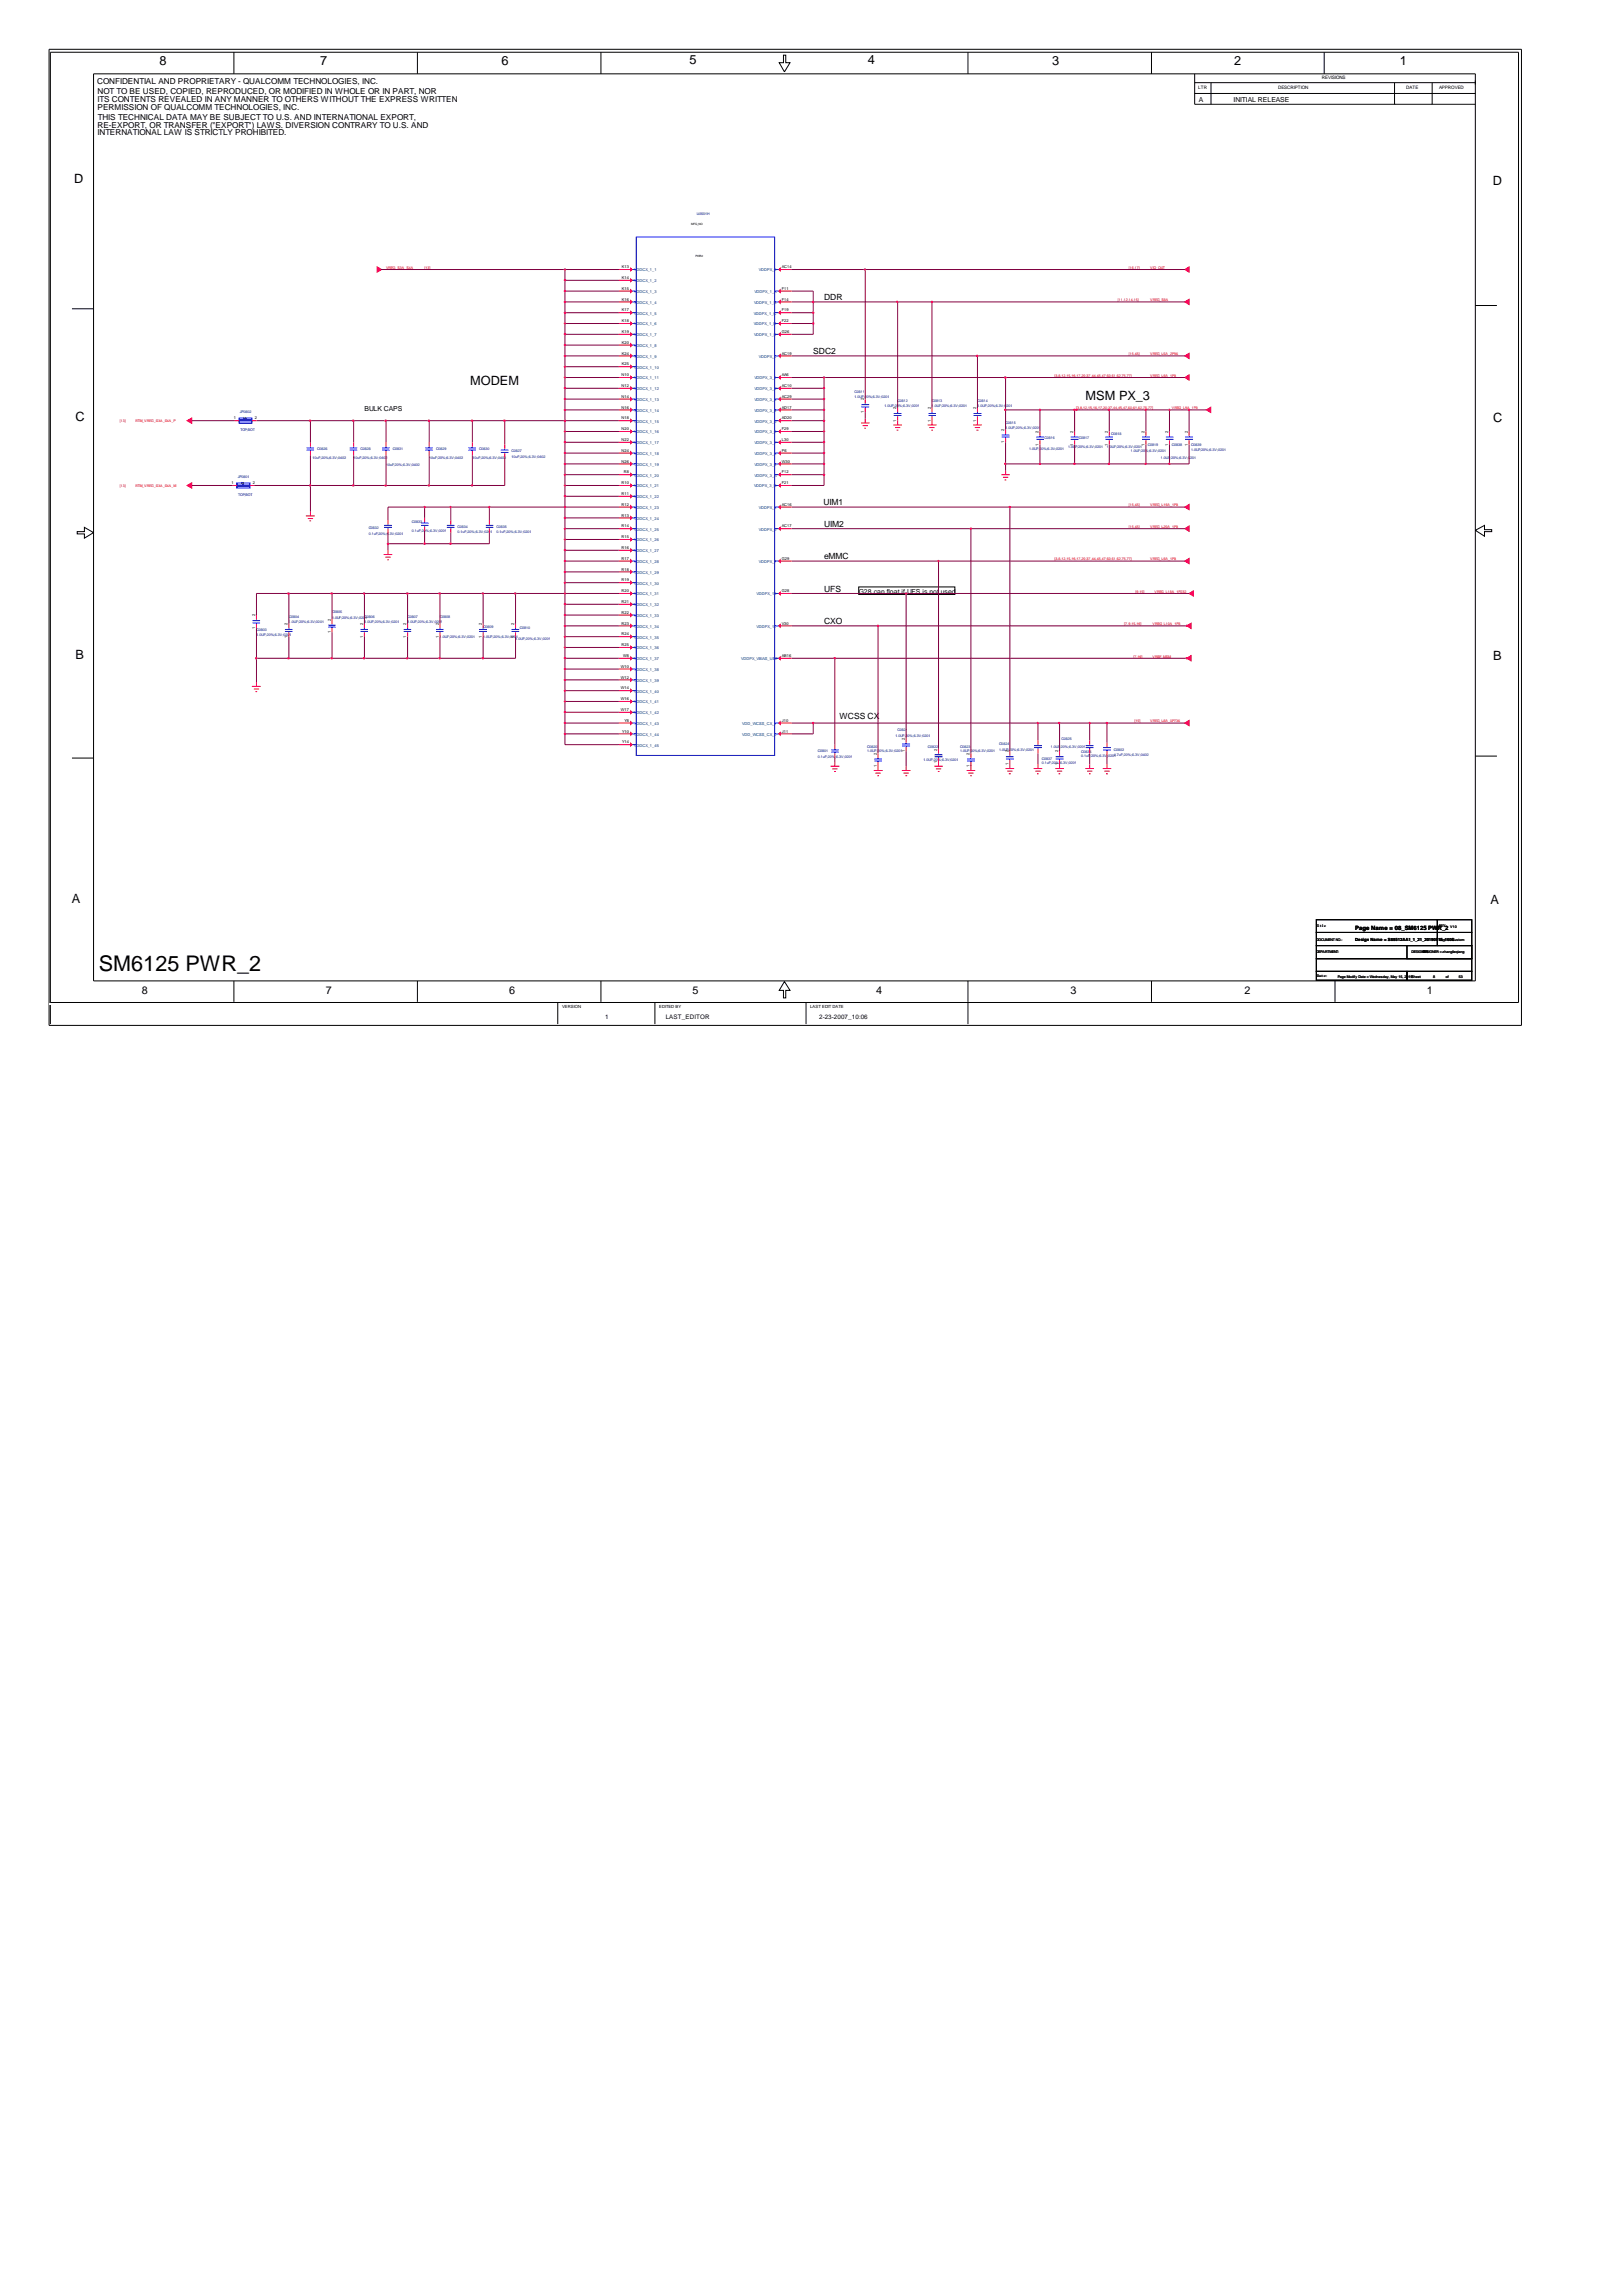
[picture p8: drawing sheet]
<svg xmlns="http://www.w3.org/2000/svg" width="210mm" height="297mm" viewBox="0 0 210 297" stroke-linecap="round" stroke-linejoin="round" font-family="sans-serif">
<defs><g id="words">
<text font-size="2.8" x="12.8" y="125.6">SM6125 PWR_2</text>
<g font-size="1.7">
<text x="20.7" y="8.4">8</text>
<text x="41.4" y="8.4">7</text>
<text x="64.9" y="8.4">6</text>
<text x="89.2" y="8.2">5</text>
<text x="112.3" y="8.2">4</text>
<text x="136.1" y="8.4">3</text>
<text x="159.7" y="8.4">2</text>
<text x="181.1" y="8.4">1</text>
<text x="9.6" y="23.7">D</text>
<text x="193.2" y="23.9">D</text>
<text x="60.8" y="49.8">MODEM</text>
<text x="140.5" y="51.7">MSM PX_3</text>
<text x="9.8" y="54.5">C</text>
<text x="193.3" y="54.6">C</text>
<text x="9.8" y="85.2">B</text>
<text x="193.3" y="85.4">B</text>
<text x="9.3" y="116.8">A</text>
<text x="192.9" y="117">A</text>
</g>
<g font-size="1.4">
<text x="18.4" y="128.6">8</text>
<text x="42.2" y="128.6">7</text>
<text x="65.9" y="128.6">6</text>
<text x="89.6" y="128.6">5</text>
<text x="113.4" y="128.6">4</text>
<text x="138.5" y="128.6">3</text>
<text x="161" y="128.6">2</text>
<text x="184.7" y="128.6">1</text>
</g>
<g font-size="1.1">
<text x="12.6" y="10.8">CONFIDENTIAL AND PROPRIETARY - QUALCOMM TECHNOLOGIES, INC.</text>
<text x="12.6" y="16.5">RE-EXPORT, OR TRANSFER (&quot;EXPORT&quot;) LAWS. DIVERSION CONTRARY TO U.S. AND</text>
<text x="12.6" y="17.5">INTERNATIONAL LAW IS STRICTLY PROHIBITED.</text>
<text x="12.6" y="13.2">ITS CONTENTS REVEALED IN ANY MANNER TO OTHERS WITHOUT THE EXPRESS WRITTEN</text>
<text x="12.6" y="12.2">NOT TO BE USED, COPIED, REPRODUCED, OR MODIFIED IN WHOLE OR IN PART, NOR</text>
<text x="12.6" y="14.2">PERMISSION OF QUALCOMM TECHNOLOGIES, INC.</text>
<text x="12.7" y="15.5">THIS TECHNICAL DATA MAY BE SUBJECT TO U.S. AND INTERNATIONAL EXPORT,</text>
<text x="106.6" y="38.8">DDR</text>
<text x="105.2" y="45.8">SDC2</text>
<text x="106.6" y="65.4">UIM1</text>
<text x="106.6" y="68.2">UIM2</text>
<text x="106.6" y="72.4">eMMC</text>
<text x="106.6" y="76.6">UFS</text>
<text x="106.6" y="80.8">CXO</text>
<text x="108.6" y="93">WCSS CX</text>
</g>
<g font-size=".9">
<text x="155.2" y="13.2">A</text>
<text x="159.6" y="13.2">INITIAL RELEASE</text>
<text x="47.2" y="53.1">BULK CAPS</text>
<text x="111.1" y="76.9">G28 can float if</text>
<text x="117.4" y="76.9">UFS is not</text>
<text x="121.8" y="76.9">used</text>
</g>
<g font-size=".8">
<text x="175.4" y="120.3">Page Name = 08_SM6125 PWR_2</text>
<text x="78.3" y="131.8">1</text>
<text x="86.1" y="131.8">LAST_EDITOR</text>
<text x="106" y="131.8">2-23-2007_10:06</text>
</g>
<g font-size=".6">
<text x="155.1" y="11.5">LTR</text>
<text x="165.4" y="11.5">DESCRIPTION</text>
<text x="171.1" y="10.2">REVISIONS</text>
<text x="182" y="11.5">DATE</text>
<text x="186.2" y="11.5">APPROVED</text>
<text x="175.4" y="121.8">Design Name = S88512AA1_1_21_20190515_1605</text>
<text x="72.7" y="130.4">VERSION</text>
<text x="85.3" y="130.4">EDITED BY</text>
<text x="104.9" y="130.4">LAST EDIT DATE</text>
</g>
<g font-size=".5" fill="#000080">
<text x="90.2" y="27.8">U0501H</text>
<text x="31" y="53.5">JP0802</text>
<text x="110.6" y="50.9">C0811</text>
<text x="110.6" y="51.5">1.0UF;20%;6.3V;0201</text>
<text x="114.5" y="52.6">1.0UF;20%;6.3V;0201</text>
<text x="116.2" y="52">C0812</text>
<text x="120.6" y="52">C0813</text>
<text x="120.6" y="52.6">1.0UF;20%;6.3V;0201</text>
<text x="126.5" y="52">C0814</text>
<text x="126.5" y="52.6">1.0UF;20%;6.3V;0201</text>
<text x="31.1" y="55.7">TOP;BOT</text>
<text x="40.4" y="59.4">10uF;20%;6.3V;0402</text>
<text x="41.1" y="58.2">C0826</text>
<text x="45.8" y="59.4">10uF;20%;6.3V;0402</text>
<text x="46.7" y="58.2">C0828</text>
<text x="50.8" y="58.2">C0831</text>
<text x="55.5" y="59.4">10uF;20%;6.3V;0402</text>
<text x="56.4" y="58.2">C0829</text>
<text x="61.1" y="59.4">10uF;20%;6.3V;0402</text>
<text x="62" y="58.2">C0830</text>
<text x="66.2" y="58.5">C0827</text>
<text x="66.2" y="59.2">10uF;20%;6.3V;0402</text>
<text x="130.1" y="54.8">C0815</text>
<text x="130.1" y="55.4">1.0UF;20%;6.3V;0201</text>
<text x="133.2" y="58.2">1.0UF;20%;6.3V;0201</text>
<text x="135.2" y="56.8">C0816</text>
<text x="138.2" y="58">1.0U</text>
<text x="139.2" y="58">F;20%;6.3V;0201</text>
<text x="139.6" y="56.8">C0817</text>
<text x="143.3" y="58">1.0UF;20%;6.3V;0201</text>
<text x="143.8" y="56.3">C0818</text>
<text x="146.3" y="58.5">1.0UF;20%;6.3V;0201</text>
<text x="148.5" y="57.7">C0819</text>
<text x="150.2" y="59.4">1.0UF</text>
<text x="151.4" y="59.4">;20%;6.3V;0201</text>
<text x="151.6" y="57.7">C0838</text>
<text x="154.1" y="57.7">C0839</text>
<text x="154.1" y="58.4">1.0UF;20%;6.3V;0201</text>
<text x="30.8" y="61.9">JP0801</text>
<text x="30.8" y="64.1">TOP;BOT</text>
<text x="50" y="60.2">10uF;20%;6.3V;0402</text>
<text x="47.7" y="68.5">C0832</text>
<text x="47.7" y="69.2">0.1uF;20%;6.3V;0201</text>
<text x="53.3" y="67.6">C0833</text>
<text x="53.3" y="68.9">0.1uF;20%;6.3V;0201</text>
<text x="59.2" y="68.3">C0834</text>
<text x="59.2" y="69">0.1uF;20%;6.3V;0201</text>
<text x="64.3" y="68.3">C0835</text>
<text x="64.3" y="69">0.1uF;20%;6.3V;0201</text>
<text x="33.2" y="81.6">C0803</text>
<text x="33.2" y="82.3">1.0UF;20%;6.3V;0201</text>
<text x="37.4" y="80">C0804</text>
<text x="37.4" y="80.6">1.0UF;20%;6.3V;0201</text>
<text x="43" y="79.4">C0805</text>
<text x="43" y="80">1.0UF;20%;6.3V;0201</text>
<text x="47.2" y="80">C0806</text>
<text x="47.2" y="80.6">1.0UF;20%;6.3V;0201</text>
<text x="52.7" y="80">C0807</text>
<text x="52.7" y="80.6">1.0UF;20%;6.3V;0201</text>
<text x="56.9" y="80">C0808</text>
<text x="56.9" y="82.6">1.0UF;20%;6.3V;0201</text>
<text x="62.5" y="81.2">C0809</text>
<text x="62.5" y="82.6">1.0UF;20%;6.3V;0201</text>
<text x="66.7" y="82.8">1.0UF;20%;6.3V;0201</text>
<text x="67.3" y="81.4">C0810</text>
<text x="115.9" y="95.4">1.0UF;20%;6.3V;0201</text>
<text x="116.2" y="94.6">C0821</text>
<text x="137.4" y="95.7">C0825</text>
<text x="105.8" y="97.4">C0801</text>
<text x="105.8" y="98">0.1uF;20%;6.3V;0201</text>
<text x="112.2" y="96.7">C0820</text>
<text x="112.2" y="97.4">1.0UF;20%;6.3V;0201</text>
<text x="119.5" y="98.5">1.0UF;20%;6.3V;0201</text>
<text x="120.1" y="96.8">C0822</text>
<text x="124.2" y="96.7">C0823</text>
<text x="124.2" y="97.4">1.0UF;20%;6.3V;0201</text>
<text x="129.3" y="96.4">C0824</text>
<text x="129.3" y="97.1">1.0UF;20%;6.3V;0201</text>
<text x="134.8" y="98.3">C0837</text>
<text x="134.8" y="98.8">0.1uF;20%;6.3V;0201</text>
<text x="136" y="96.8">1.0UF</text>
<text x="137.2" y="96.8">;20%;6.3V;0201</text>
<text x="139.9" y="97.4">C0836</text>
<text x="139.9" y="97.9">0.1uF;20%;6.3V;0201</text>
<text x="144.1" y="97.1">C0802</text>
<text x="144.1" y="97.8">4.7uF;20%;6.3V;0402</text>
</g>
<g font-size=".5" fill="#f00">
<text x="50" y="34.8">VREG_S3A_S4A</text>
<text x="54.9" y="34.8">[13]</text>
<text x="146.1" y="34.8">[16,17]</text>
<text x="148.8" y="34.8">VIO_OUT</text>
<text x="144.7" y="39">[11,12,14,15]</text>
<text x="148.8" y="39">VREG_S8A</text>
<text x="146.1" y="46">[15,45]</text>
<text x="148.8" y="46">VREG_L5A_2P96</text>
<text x="136.5" y="48.8">[3,8,12,15,16,17,20,37,44,45,47,60,61,62,75,77]</text>
<text x="139.3" y="52.9">[3,8,12,15,16,17,20,37,44,45,47,60,61,62,75,77]</text>
<text x="148.8" y="48.8">VREG_L9A_1P8</text>
<text x="151.6" y="52.9">VREG_L9A_1P8</text>
<text x="15.5" y="54.6">[13]</text>
<text x="17.5" y="54.6">RTM_VREG_S3A_S4A_P</text>
<text x="15.5" y="63">[13]</text>
<text x="17.5" y="63">RTM_VREG_S3A_S4A_M</text>
<text x="146.1" y="65.5">[15,45]</text>
<text x="148.8" y="65.5">VREG_L19A_1P8</text>
<text x="146.1" y="68.3">[15,45]</text>
<text x="148.8" y="68.3">VREG_L20A_1P8</text>
<text x="136.5" y="72.5">[3,8,12,15,16,17,20,37,44,45,47,60,61,62,75,77]</text>
<text x="146.9" y="76.7">[9,15]</text>
<text x="148.8" y="72.5">VREG_L9A_1P8</text>
<text x="149.4" y="76.7">VREG_L18A_1P232</text>
<text x="145.5" y="80.9">[7,9,15,16]</text>
<text x="149.1" y="80.9">VREG_L10A_1P8</text>
<text x="146.7" y="85.1">[7,16]</text>
<text x="149.1" y="85.1">VREF_MSM</text>
<text x="146.8" y="93.5">[15]</text>
<text x="148.8" y="93.5">VREG_L8A_0P736</text>
</g>
<g font-size=".5">
<text x="80.5" y="34.7">K13</text>
<text x="101.2" y="34.7">AC14</text>
<text x="80.5" y="36.1">K14</text>
<text x="80.5" y="37.5">K15</text>
<text x="80.5" y="38.9">K16</text>
<text x="80.5" y="40.3">K17</text>
<text x="80.5" y="41.7">K18</text>
<text x="101.2" y="37.5">F11</text>
<text x="101.2" y="38.9">F14</text>
<text x="101.2" y="40.3">F19</text>
<text x="101.2" y="41.7">F22</text>
<text x="80.5" y="43.1">K19</text>
<text x="80.5" y="44.5">K20</text>
<text x="80.5" y="45.9">K24</text>
<text x="80.5" y="47.3">K25</text>
<text x="101.2" y="45.9">AC19</text>
<text x="101.2" y="43.1">G26</text>
<text x="80.4" y="48.7">N10</text>
<text x="80.4" y="50.1">N12</text>
<text x="80.4" y="51.5">N14</text>
<text x="80.4" y="52.9">N16</text>
<text x="101.2" y="48.7">AA6</text>
<text x="101.2" y="50.1">AC10</text>
<text x="101.2" y="51.5">AC29</text>
<text x="101.2" y="52.9">AD17</text>
<text x="111.8" y="53.5" transform="rotate(-90 111.8 53.5)">1</text>
<text x="111.8" y="51.8" transform="rotate(-90 111.8 51.8)">2</text>
<text x="116" y="52.9" transform="rotate(-90 116 52.9)">2</text>
<text x="120.4" y="52.9" transform="rotate(-90 120.4 52.9)">2</text>
<text x="126.3" y="52.9" transform="rotate(-90 126.3 52.9)">2</text>
<text x="30.3" y="54.3">1</text>
<text x="33" y="54.3">2</text>
<text x="80.4" y="54.3">N18</text>
<text x="80.4" y="55.7">N20</text>
<text x="80.4" y="57.1">N22</text>
<text x="80.4" y="58.4">N24</text>
<text x="80.4" y="59.8">N26</text>
<text x="101.2" y="54.3">AD20</text>
<text x="101.2" y="55.7">F29</text>
<text x="101.2" y="57.1">L30</text>
<text x="101.2" y="58.4">P6</text>
<text x="101.2" y="59.8">W30</text>
<text x="116" y="54.6" transform="rotate(-90 116 54.6)">1</text>
<text x="120.4" y="54.6" transform="rotate(-90 120.4 54.6)">1</text>
<text x="126.3" y="54.6" transform="rotate(-90 126.3 54.6)">1</text>
<text x="130" y="57.3" transform="rotate(-90 130 57.3)">1</text>
<text x="130" y="55.7" transform="rotate(-90 130 55.7)">2</text>
<text x="134.4" y="57.6" transform="rotate(-90 134.4 57.6)">1</text>
<text x="134.4" y="56" transform="rotate(-90 134.4 56)">2</text>
<text x="138.9" y="57.6" transform="rotate(-90 138.9 57.6)">1</text>
<text x="138.9" y="56" transform="rotate(-90 138.9 56)">2</text>
<text x="143.4" y="57.6" transform="rotate(-90 143.4 57.6)">1</text>
<text x="143.4" y="56" transform="rotate(-90 143.4 56)">2</text>
<text x="148.1" y="57.6" transform="rotate(-90 148.1 57.6)">1</text>
<text x="148.1" y="56" transform="rotate(-90 148.1 56)">2</text>
<text x="151.2" y="57.6" transform="rotate(-90 151.2 57.6)">1</text>
<text x="151.2" y="56" transform="rotate(-90 151.2 56)">2</text>
<text x="153.7" y="57.6" transform="rotate(-90 153.7 57.6)">1</text>
<text x="153.7" y="56" transform="rotate(-90 153.7 56)">2</text>
<text x="30" y="62.6">1</text>
<text x="32.7" y="62.6">2</text>
<text x="80.4" y="62.6">R10</text>
<text x="80.4" y="64">R11</text>
<text x="80.4" y="65.4">R12</text>
<text x="80.7" y="61.2">R8</text>
<text x="101.2" y="65.4">AC16</text>
<text x="101.2" y="61.2">F12</text>
<text x="101.2" y="62.6">F21</text>
<text x="80.4" y="66.8">R13</text>
<text x="80.4" y="68.2">R14</text>
<text x="80.4" y="69.6">R15</text>
<text x="80.4" y="71">R16</text>
<text x="101.2" y="68.2">AC17</text>
<text x="80.4" y="72.4">R17</text>
<text x="80.4" y="73.8">R18</text>
<text x="80.4" y="75.2">R19</text>
<text x="80.4" y="76.6">R20</text>
<text x="101.2" y="72.4">G29</text>
<text x="101.2" y="76.6">G28</text>
<text x="33" y="81.4" transform="rotate(-90 33 81.4)">1</text>
<text x="33" y="79.7" transform="rotate(-90 33 79.7)">2</text>
<text x="37.2" y="82.5" transform="rotate(-90 37.2 82.5)">1</text>
<text x="37.2" y="80.9" transform="rotate(-90 37.2 80.9)">2</text>
<text x="42.8" y="81.9" transform="rotate(-90 42.8 81.9)">1</text>
<text x="42.8" y="80.3" transform="rotate(-90 42.8 80.3)">2</text>
<text x="47" y="82.5" transform="rotate(-90 47 82.5)">1</text>
<text x="47" y="80.9" transform="rotate(-90 47 80.9)">2</text>
<text x="52.6" y="82.5" transform="rotate(-90 52.6 82.5)">1</text>
<text x="52.6" y="80.9" transform="rotate(-90 52.6 80.9)">2</text>
<text x="56.8" y="82.5" transform="rotate(-90 56.8 82.5)">1</text>
<text x="56.8" y="80.9" transform="rotate(-90 56.8 80.9)">2</text>
<text x="62.4" y="82.5" transform="rotate(-90 62.4 82.5)">1</text>
<text x="62.4" y="80.9" transform="rotate(-90 62.4 80.9)">2</text>
<text x="66.5" y="82.5" transform="rotate(-90 66.5 82.5)">1</text>
<text x="66.5" y="80.9" transform="rotate(-90 66.5 80.9)">2</text>
<text x="80.4" y="78">R21</text>
<text x="80.4" y="79.4">R22</text>
<text x="80.4" y="80.8">R23</text>
<text x="80.4" y="82.2">R24</text>
<text x="80.4" y="83.6">R25</text>
<text x="101.2" y="80.8">V30</text>
<text x="80.3" y="86.4">W10</text>
<text x="80.3" y="87.8">W12</text>
<text x="80.3" y="89.2">W14</text>
<text x="80.6" y="85">W8</text>
<text x="101.2" y="85">AB16</text>
<text x="80.3" y="90.6">W16</text>
<text x="80.3" y="92">W17</text>
<text x="80.5" y="94.8">Y10</text>
<text x="80.8" y="93.4">Y8</text>
<text x="101.2" y="93.4">J10</text>
<text x="101.2" y="94.8">J11</text>
<text x="117.1" y="95.7" transform="rotate(-90 117.1 95.7)">2</text>
<text x="80.5" y="96.2">Y14</text>
<text x="113.5" y="99.3" transform="rotate(-90 113.5 99.3)">1</text>
<text x="113.5" y="97.6" transform="rotate(-90 113.5 97.6)">2</text>
<text x="117.1" y="97.3" transform="rotate(-90 117.1 97.3)">1</text>
<text x="121.3" y="98.7" transform="rotate(-90 121.3 98.7)">1</text>
<text x="121.3" y="97.1" transform="rotate(-90 121.3 97.1)">2</text>
<text x="125.5" y="99.3" transform="rotate(-90 125.5 99.3)">1</text>
<text x="125.5" y="97.6" transform="rotate(-90 125.5 97.6)">2</text>
<text x="130.5" y="99" transform="rotate(-90 130.5 99)">1</text>
<text x="130.5" y="97.4" transform="rotate(-90 130.5 97.4)">2</text>
<text x="136.9" y="99" transform="rotate(-90 136.9 99)">1</text>
<text x="136.9" y="97.4" transform="rotate(-90 136.9 97.4)">2</text>
<text x="170.3" y="120">Title</text>
<text x="186.2" y="120">REV: V10</text>
<text x="170.3" y="121.7">DOCUMENT NO.:</text>
<text x="170.3" y="123.3">DEPARTMENT:</text>
<text x="182.7" y="123.3">DESIGNDEER:IGNER = zhanglieqiang</text>
<text x="184.6" y="123.3">S</text>
<text x="186.2" y="121.7">Size</text>
<text x="187.9" y="121.7">Custom</text>
<text x="170.4" y="126.4">Date:</text>
<text x="173.1" y="126.5">Page Modify Date = Wednesday, May 15, 2019Sheet</text>
<text x="185.5" y="126.5">8</text>
<text x="187.1" y="126.5">of</text>
<text x="188.8" y="126.5">53</text>
</g>
<g font-size=".5" fill="#004080">
<text x="82.1" y="35.1">V</text>
<text x="82.4" y="35.1">DDCX_1_1</text>
<text x="98.2" y="35.1">VDDPX_0</text>
<text x="82.1" y="36.5">V</text>
<text x="82.1" y="37.9">V</text>
<text x="82.1" y="39.3">V</text>
<text x="82.1" y="40.7">V</text>
<text x="82.4" y="36.5">DDCX_1_2</text>
<text x="82.4" y="37.9">DDCX_1_3</text>
<text x="82.4" y="39.3">DDCX_1_4</text>
<text x="82.4" y="40.7">DDCX_1_5</text>
<text x="97.5" y="40.7">VDDPX_1_C</text>
<text x="97.6" y="39.3">VDDPX_1_B</text>
<text x="97.6" y="37.9">VDDPX_1_A</text>
<text x="82.1" y="42.1">V</text>
<text x="82.1" y="43.5">V</text>
<text x="82.1" y="44.9">V</text>
<text x="82.1" y="46.3">V</text>
<text x="82.1" y="47.7">V</text>
<text x="82.4" y="42.1">DDCX_1_6</text>
<text x="82.4" y="43.5">DDCX_1_7</text>
<text x="82.4" y="44.9">DDCX_1_8</text>
<text x="82.4" y="46.3">DDCX_1_9</text>
<text x="82.4" y="47.7">DDCX_1_10</text>
<text x="97.5" y="42.1">VDDPX_1_D</text>
<text x="97.6" y="43.5">VDDPX_1_E</text>
<text x="98.2" y="46.3">VDDPX_2</text>
<text x="82.1" y="49.1">V</text>
<text x="82.1" y="50.5">V</text>
<text x="82.1" y="51.9">V</text>
<text x="82.1" y="53.3">V</text>
<text x="82.4" y="49.1">DDCX_1_11</text>
<text x="82.4" y="50.5">DDCX_1_12</text>
<text x="82.4" y="51.9">DDCX_1_13</text>
<text x="82.4" y="53.3">DDCX_1_14</text>
<text x="97.6" y="49.1">VDDPX_3_1</text>
<text x="97.6" y="50.5">VDDPX_3_2</text>
<text x="97.6" y="51.9">VDDPX_3_3</text>
<text x="97.6" y="53.3">VDDPX_3_4</text>
<text x="82.1" y="54.7">V</text>
<text x="82.1" y="56.1">V</text>
<text x="82.1" y="57.5">V</text>
<text x="82.1" y="58.9">V</text>
<text x="82.4" y="54.7">DDCX_1_15</text>
<text x="82.4" y="56.1">DDCX_1_16</text>
<text x="82.4" y="57.5">DDCX_1_17</text>
<text x="82.4" y="58.9">DDCX_1_18</text>
<text x="97.6" y="54.7">VDDPX_3_5</text>
<text x="97.6" y="56.1">VDDPX_3_6</text>
<text x="97.6" y="57.5">VDDPX_3_7</text>
<text x="97.6" y="58.9">VDDPX_3_8</text>
<text x="82.1" y="60.3">V</text>
<text x="82.1" y="61.7">V</text>
<text x="82.1" y="63.1">V</text>
<text x="82.1" y="64.5">V</text>
<text x="82.1" y="65.9">V</text>
<text x="82.4" y="60.3">DDCX_1_19</text>
<text x="82.4" y="61.7">DDCX_1_20</text>
<text x="82.4" y="63.1">DDCX_1_21</text>
<text x="82.4" y="64.5">DDCX_1_22</text>
<text x="82.4" y="65.9">DDCX_1_23</text>
<text x="97.6" y="63.1">VDDPX_3_B</text>
<text x="97.6" y="60.3">VDDPX_3_9</text>
<text x="97.6" y="61.7">VDDPX_3_A</text>
<text x="98.2" y="65.9">VDDPX_5</text>
<text x="82.1" y="67.3">V</text>
<text x="82.1" y="68.7">V</text>
<text x="82.1" y="70">V</text>
<text x="82.1" y="71.4">V</text>
<text x="82.4" y="67.3">DDCX_1_24</text>
<text x="82.4" y="68.7">DDCX_1_25</text>
<text x="82.4" y="70">DDCX_1_26</text>
<text x="82.4" y="71.4">DDCX_1_27</text>
<text x="98.2" y="68.7">VDDPX_6</text>
<text x="82.1" y="72.8">V</text>
<text x="82.1" y="74.2">V</text>
<text x="82.1" y="75.6">V</text>
<text x="82.1" y="77">V</text>
<text x="82.4" y="72.8">DDCX_1_28</text>
<text x="82.4" y="74.2">DDCX_1_29</text>
<text x="82.4" y="75.6">DDCX_1_30</text>
<text x="82.4" y="77">DDCX_1_31</text>
<text x="97.9" y="77">VDDPX_10</text>
<text x="98.2" y="72.8">VDDPX_7</text>
<text x="82.1" y="78.4">V</text>
<text x="82.1" y="79.8">V</text>
<text x="82.1" y="81.2">V</text>
<text x="82.1" y="82.6">V</text>
<text x="82.4" y="78.4">DDCX_1_32</text>
<text x="82.4" y="79.8">DDCX_1_33</text>
<text x="82.4" y="81.2">DDCX_1_34</text>
<text x="82.4" y="82.6">DDCX_1_35</text>
<text x="97.9" y="81.2">VDDPX_11</text>
<text x="82.1" y="84">V</text>
<text x="82.1" y="85.4">V</text>
<text x="82.1" y="86.8">V</text>
<text x="82.1" y="88.2">V</text>
<text x="82.1" y="89.6">V</text>
<text x="82.4" y="84">DDCX_1_36</text>
<text x="82.4" y="85.4">DDCX_1_37</text>
<text x="82.4" y="86.8">DDCX_1_38</text>
<text x="82.4" y="88.2">DDCX_1_39</text>
<text x="82.4" y="89.6">DDCX_1_40</text>
<text x="95.9" y="85.4">VDDPX_VBIAS_UIM</text>
<text x="82.1" y="91">V</text>
<text x="82.1" y="92.4">V</text>
<text x="82.1" y="93.8">V</text>
<text x="82.1" y="95.2">V</text>
<text x="82.4" y="91">DDCX_1_41</text>
<text x="82.4" y="92.4">DDCX_1_42</text>
<text x="82.4" y="93.8">DDCX_1_43</text>
<text x="82.4" y="95.2">DDCX_1_44</text>
<text x="96.1" y="93.8">VDD_WCSS_CX_1</text>
<text x="96.1" y="95.2">VDD_WCSS_CX_2</text>
<text x="82.1" y="96.6">V</text>
<text x="82.4" y="96.6">DDCX_1_45</text>
</g>
<g font-size=".4">
<text x="89.5" y="29.1">MFG_NO</text>
<text x="90" y="33.3">PWR2</text>
<text x="31.5" y="54.2">L9</text>
<text x="31.2" y="62.6">L9</text>
</g>
</g></defs>
<g fill="none" stroke="#000" stroke-width=".13">
<path d="M6.3 6.4h190.6v126.3h-190.6zM12.1 9.6h178.8v117.3h-178.8zM30.3 6.8v2.8M54 6.8v2.8M77.8 6.8v2.8M101.4 7.1h.3v1h.5l-.7 1.2-.7-1.2h.6zM125.3 6.8v2.8M149 6.8v2.8M154.6 9.6v3.9h36.3M154.6 12.1h36.3M154.6 10.7h36.3M156.7 10.7v2.8"/>
<path d="M171.4 6.8v2.8M180.5 10.7v2.8M185.3 10.7v2.8M9.3 39.9h2.8M190.9 39.5h2.8M10 68.8h.9v-.6l1.2 .7-1.2 .7v-.5h-.9zM111.1 75.9h12.5v1h-12.5zM190.9 68.6l1.2-.6v.5h.9v.3h-.9v.6zM9.3 98.1h2.8M190.9 97.8h2.8M170.3 119h15.7v1.6h-15.7zM186 119h4.5v1.6h-4.5z"/>
<path d="M6.5 129.7h190v-122.9h-190v125.7M30.3 126.9v2.7M54 126.9v2.7M72.2 129.7v2.8M77.8 126.9v2.7M84.8 129.7v2.8M101.5 127l.7 1.1h-.5v1h-.3v-1h-.6zM104.3 129.7v2.8M125.3 126.9v2.7M125.3 129.7v2.8M149 126.9v2.7M170.3 120.6h15.7v1.7h-15.7z"/>
<path d="M170.3 125.7h11.8v1.1h-11.8zM170.3 124h20.2v1.7h-20.2zM170.3 122.3h20.2v1.7h-20.2zM172.8 126.9v2.7M182.1 125.7h8.4v1.1h-8.4zM182.1 122.3h8.4v1.7h-8.4zM186 120.6h4.5v1.7h-4.5z"/>
</g>
<g fill="none" stroke="#f00" stroke-width=".13">
<path d="M80.1 34.9h1.7M80.1 36.3h1.7M80.1 37.7h1.7M80.1 39.1h1.7M100.8 34.9h1.6M100.8 37.7h1.6M100.8 39.1h1.6M30.4 54.4h.5M32.6 54.4h.6M40.2 57.2v.6M40.2 58.4v.5M45.8 57.2v.6"/>
<path d="M45.8 58.4v.5M50 57.2v.6M50 58.4v.5M55.5 57.2v.6M55.5 58.4v.5M61.1 57.2v.6M61.1 58.4v.5M65.3 57.5v.6M65.3 58.6v.6M80.1 54.4h1.7M80.1 40.5h1.7M80.1 41.9h1.7"/>
<path d="M80.1 43.3h1.7M80.1 44.6h1.7M80.1 46h1.7M80.1 47.4h1.7M80.1 48.8h1.7M80.1 50.2h1.7M80.1 51.6h1.7M80.1 53h1.7M80.1 55.8h1.7M80.1 57.2h1.7M80.1 58.6h1.7M100.8 54.4h1.6"/>
<path d="M100.8 40.5h1.6M100.8 41.9h1.6M100.8 43.3h1.6M100.8 46h1.6M100.8 48.8h1.6M100.8 50.2h1.6M100.8 51.6h1.6M100.8 53h1.6M100.8 55.8h1.6M100.8 57.2h1.6M100.8 58.6h1.6M111.4 54.7h1.1"/>
<path d="M111.6 55.1h.7M111.8 55.4h.3M112 51.6v.6M112 52.8v.5M112 54.2v.5M115.6 55h1.1M115.8 55.3h.7M116 55.7h.2M116.2 52.8v.5M116.2 53.9v1.1M120.1 55h1.1M120.3 55.3h.6"/>
<path d="M120.5 55.7h.2M120.6 52.8v.5M120.6 53.9v1.1M125.9 55h1.1M126.2 55.3h.6M126.4 55.7h.2M126.5 52.8v.5M126.5 53.9v1.1M130.1 55.6v.5M130.1 56.7v.5M134.6 55.8v.6M134.6 57v.5"/>
<path d="M139.1 55.8v.6M139.1 57v.5M143.6 55.8v.6M143.6 57v.5M148.3 55.8v.6M148.3 57v.5M151.3 55.8v.6M151.3 57v.5M153.9 55.8v.6M153.9 57v.5M30.1 62.8h.5M32.3 62.8h.6"/>
<path d="M33.2 79.6v.5M39.6 66.7h1.1M39.8 67.1h.7M40 67.4h.3M40.2 66.2v.5M49.7 71.7h1.1M49.9 72.1h.6M50.1 72.4h.2M50.2 67.3v.5M50.2 68.4v.5M50.2 71.2v.5M54.9 67v.5"/>
<path d="M54.9 68.1v.6M58.3 67.3v.5M58.3 68.4v.5M63.3 67.3v.5M63.3 68.4v.5M80.1 61.4h1.7M80.1 62.8h1.7M80.1 60h1.7M80.1 64.2h1.7M80.1 65.6h1.7M80.1 67h1.7M80.1 68.4h1.7"/>
<path d="M80.1 69.8h1.7M80.1 71.2h1.7M80.1 72.6h1.7M80.1 74h1.7M80.1 75.4h1.7M80.1 76.8h1.7M80.1 78.2h1.7M80.1 79.6h1.7M100.8 61.4h1.6M100.8 62.8h1.6M100.8 60h1.6M100.8 65.6h1.6"/>
<path d="M100.8 68.4h1.6M100.8 72.6h1.6M100.8 76.8h1.6M129.6 61.4h1.1M129.8 61.8h.7M130 62.1h.2M130.1 60.9v.5M32.6 88.8h1.1M32.9 89.1h.6M33.1 89.5h.2M33.2 80.7v.6M33.2 88.3v.5"/>
<path d="M37.4 80.7v.6M37.4 81.8v.6M43 80.1v.6M43 81.3v.5M47.2 80.7v.6M47.2 81.8v.6M52.7 80.7v.6M52.7 81.8v.6M56.9 80.7v.6M56.9 81.8v.6M62.5 80.7v.6M62.5 81.8v.6"/>
<path d="M66.7 80.7v.6M66.7 81.8v.6M80.1 81h1.7M80.1 82.4h1.7M80.1 83.8h1.7M80.1 85.2h1.7M80.1 86.6h1.7M80.1 88h1.7M80.1 89.4h1.7M80.1 90.7h1.7M80.1 92.1h1.7M80.1 93.5h1.7"/>
<path d="M80.1 94.9h1.7M80.1 96.3h1.7M100.8 81h1.6M100.8 85.2h1.6M100.8 93.5h1.6M100.8 94.9h1.6M107.5 99.1h1.1M107.7 99.5h.7M107.9 99.8h.3M108 96.3v.6M108 97.5v.5M108 98.6v.5"/>
<path d="M113.1 99.7h1.1M113.6 97.5v.5M113.6 98.6v1.1M116.7 99.7h1.1M117.3 95.5v.6M117.3 96.6v.6M117.3 99.1v.6M120.9 99.1h1.1M121.1 99.5h.7M121.4 99.8h.2M121.5 96.9v.6M121.5 98v1.1"/>
<path d="M125.1 99.7h1.1M125.6 97.5v.5M125.6 98.6v1.1M130.1 99.4h1.1M130.3 99.8h.7M130.7 97.2v.5M130.7 98.3v1.1M133.8 99.4h1.1M134 99.8h.7M134.3 95.8v.5M134.3 96.9v.6M134.3 98.9v.5"/>
<path d="M136.6 99.4h1.1M136.8 99.8h.7M137.1 97.2v.5M137.1 98.3v1.1M140.5 99.4h1.1M140.7 99.8h.7M141 95.8v.5M141 96.9v.6M141 98.9v.5M142.7 99.4h1.1M142.9 99.8h.7M143.3 96.1v.5"/>
<path d="M143.3 97.2v.5M143.3 98.9v.5M113.3 100h.7M113.5 100.4h.2M116.9 100h.7M117.2 100.4h.2M125.3 100h.7M125.6 100.4h.2M130.6 100.1h.2M134.2 100.1h.2M137 100.1h.2M140.9 100.1h.2"/>
<path d="M143.1 100.1h.3"/>
</g>
<g fill="#f00" stroke="#f00" stroke-width=".13">
<path d="M48.8 34.5l.6 .4-.6 .3z" fill-rule="evenodd"/>
<path d="M24.2 54.4l.6-.3v.7z" fill-rule="evenodd"/>
<path d="M24.2 62.8l.6-.3v.6z" fill-rule="evenodd"/>
<path d="M153.3 34.9l.6-.4v.7z" fill-rule="evenodd"/>
<path d="M153.3 39.1l.6-.4v.7z" fill-rule="evenodd"/>
<path d="M153.3 46l.6-.3v.7z" fill-rule="evenodd"/>
<path d="M153.3 48.8l.6-.3v.7z" fill-rule="evenodd"/>
<path d="M153.3 65.6l.6-.3v.6z" fill-rule="evenodd"/>
<path d="M153.3 68.4l.6-.3v.6z" fill-rule="evenodd"/>
<path d="M153.3 72.6l.6-.4v.7z" fill-rule="evenodd"/>
<path d="M153.9 76.8l.5-.4v.7z" fill-rule="evenodd"/>
<path d="M153.6 81l.5-.4v.7z" fill-rule="evenodd"/>
<path d="M153.6 85.2l.5-.4v.7z" fill-rule="evenodd"/>
<path d="M153.3 93.5l.6-.3v.7z" fill-rule="evenodd"/>
<path d="M156.1 53l.6-.3v.7z" fill-rule="evenodd"/>
<path d="M81.6 34.7l.2 .2-.2 .1z" fill-rule="evenodd"/>
<path d="M81.6 36.1l.2 .2-.2 .1z" fill-rule="evenodd"/>
<path d="M81.6 37.5l.2 .2-.2 .1z" fill-rule="evenodd"/>
<path d="M81.6 38.9l.2 .2-.2 .1z" fill-rule="evenodd"/>
<path d="M81.6 40.3l.2 .2-.2 .1z" fill-rule="evenodd"/>
<path d="M81.6 41.7l.2 .2-.2 .1z" fill-rule="evenodd"/>
<path d="M81.6 43.1l.2 .2-.2 .1z" fill-rule="evenodd"/>
<path d="M81.6 44.5l.2 .1-.2 .2z" fill-rule="evenodd"/>
<path d="M81.6 45.9l.2 .1-.2 .2z" fill-rule="evenodd"/>
<path d="M81.6 47.3l.2 .1-.2 .2z" fill-rule="evenodd"/>
<path d="M81.6 48.7l.2 .1-.2 .2z" fill-rule="evenodd"/>
<path d="M81.6 50.1l.2 .1-.2 .2z" fill-rule="evenodd"/>
<path d="M81.6 51.5l.2 .1-.2 .2z" fill-rule="evenodd"/>
<path d="M81.6 52.9l.2 .1-.2 .2z" fill-rule="evenodd"/>
<path d="M81.6 54.3l.2 .1-.2 .2z" fill-rule="evenodd"/>
<path d="M81.6 55.7l.2 .1-.2 .2z" fill-rule="evenodd"/>
<path d="M81.6 57.1l.2 .1-.2 .2z" fill-rule="evenodd"/>
<path d="M81.6 58.4l.2 .2-.2 .2z" fill-rule="evenodd"/>
<path d="M81.6 59.8l.2 .2-.2 .2z" fill-rule="evenodd"/>
<path d="M81.6 61.2l.2 .2-.2 .2z" fill-rule="evenodd"/>
<path d="M81.6 62.6l.2 .2-.2 .2z" fill-rule="evenodd"/>
<path d="M81.6 64l.2 .2-.2 .2z" fill-rule="evenodd"/>
<path d="M81.6 65.4l.2 .2-.2 .2z" fill-rule="evenodd"/>
<path d="M81.6 66.8l.2 .2-.2 .2z" fill-rule="evenodd"/>
<path d="M81.6 68.2l.2 .2-.2 .2z" fill-rule="evenodd"/>
<path d="M81.6 69.6l.2 .2-.2 .2z" fill-rule="evenodd"/>
<path d="M81.6 71l.2 .2-.2 .2z" fill-rule="evenodd"/>
<path d="M81.6 72.4l.2 .2-.2 .2z" fill-rule="evenodd"/>
<path d="M81.6 73.8l.2 .2-.2 .2z" fill-rule="evenodd"/>
<path d="M81.6 75.2l.2 .2-.2 .2z" fill-rule="evenodd"/>
<path d="M81.6 76.6l.2 .2-.2 .1z" fill-rule="evenodd"/>
<path d="M81.6 78l.2 .2-.2 .1z" fill-rule="evenodd"/>
<path d="M81.6 79.4l.2 .2-.2 .1z" fill-rule="evenodd"/>
<path d="M81.6 80.8l.2 .2-.2 .1z" fill-rule="evenodd"/>
<path d="M81.6 82.2l.2 .2-.2 .1z" fill-rule="evenodd"/>
<path d="M81.6 83.6l.2 .2-.2 .1z" fill-rule="evenodd"/>
<path d="M81.6 85l.2 .2-.2 .1z" fill-rule="evenodd"/>
<path d="M81.6 86.4l.2 .2-.2 .1z" fill-rule="evenodd"/>
<path d="M81.6 87.8l.2 .2-.2 .1z" fill-rule="evenodd"/>
<path d="M81.6 89.2l.2 .2-.2 .1z" fill-rule="evenodd"/>
<path d="M81.6 90.6l.2 .1-.2 .2z" fill-rule="evenodd"/>
<path d="M81.6 92l.2 .1-.2 .2z" fill-rule="evenodd"/>
<path d="M81.6 93.4l.2 .1-.2 .2z" fill-rule="evenodd"/>
<path d="M81.6 94.8l.2 .1-.2 .2z" fill-rule="evenodd"/>
<path d="M81.6 96.2l.2 .1-.2 .2z" fill-rule="evenodd"/>
<path d="M101 34.7v.3l-.2-.1z" fill-rule="evenodd"/>
<path d="M100.8 37.7l.2-.2v.3z" fill-rule="evenodd"/>
<path d="M100.8 39.1l.2-.2v.3z" fill-rule="evenodd"/>
<path d="M101 45.9v.3l-.2-.2z" fill-rule="evenodd"/>
<path d="M100.8 48.8l.2-.1v.3z" fill-rule="evenodd"/>
<path d="M101 50.1v.3l-.2-.2z" fill-rule="evenodd"/>
<path d="M100.8 51.6l.2-.1v.3z" fill-rule="evenodd"/>
<path d="M100.8 53l.2-.1v.3z" fill-rule="evenodd"/>
<path d="M101 54.3v.3l-.2-.2z" fill-rule="evenodd"/>
<path d="M100.8 55.8l.2-.1v.3z" fill-rule="evenodd"/>
<path d="M101 57.1v.3l-.2-.2z" fill-rule="evenodd"/>
<path d="M100.8 58.6l.2-.2v.4z" fill-rule="evenodd"/>
<path d="M100.8 60l.2-.2v.4z" fill-rule="evenodd"/>
<path d="M101 65.4v.4l-.2-.2z" fill-rule="evenodd"/>
<path d="M100.8 68.4l.2-.2v.4z" fill-rule="evenodd"/>
<path d="M100.8 72.6l.2-.2v.4z" fill-rule="evenodd"/>
<path d="M101 76.6v.3l-.2-.1z" fill-rule="evenodd"/>
<path d="M101 80.8v.3l-.2-.1z" fill-rule="evenodd"/>
<path d="M100.8 93.5l.2-.1v.3z" fill-rule="evenodd"/>
<path d="M100.8 94.9l.2-.1v.3z" fill-rule="evenodd"/>
<path d="M100.8 40.5l.2-.2v.3z" fill-rule="evenodd"/>
<path d="M101 41.7v.3l-.2-.1z" fill-rule="evenodd"/>
<path d="M100.8 43.3l.2-.2v.3z" fill-rule="evenodd"/>
<path d="M101 85v.3l-.2-.1z" fill-rule="evenodd"/>
<path d="M101 61.2v.4l-.2-.2z" fill-rule="evenodd"/>
<path d="M100.8 62.8l.2-.2v.4z" fill-rule="evenodd"/>
</g>
<g fill="none" stroke="#00f" stroke-width=".13">
<path d="M81.8 34.9h.5M81.8 36.3h.5M81.8 37.7h.5M81.8 39.1h.5M82.3 30.7h17.9v67h-17.9zM100.2 34.9h.6M100.2 37.7h.6M100.2 39.1h.6M30.9 54.3h1.7v.3h-1.7zM30.9 54.1h1.7v.7h-1.7zM30.9 54.4h1.7M39.7 57.9h.9"/>
<path d="M39.7 58.2h.9M40.2 57.8v.1M40.2 58.2v.2M45.3 57.9h.9M45.3 58.2h.9M45.8 57.8v.1M45.8 58.2v.2M49.4 57.9h1M49.4 58.2h1M50 57.8v.1M50 58.2v.2M55 57.9h1"/>
<path d="M55 58.2h1M55.5 57.8v.1M55.5 58.2v.2M60.6 57.9h1M60.6 58.2h1M61.1 57.8v.1M61.1 58.2v.2M64.8 58.2h1M64.8 58.5h1M65.3 58.1v.1M65.3 58.5v.1M81.8 54.4h.5"/>
<path d="M81.8 40.5h.5M81.8 41.9h.5M81.8 43.3h.5M81.8 44.6h.5M81.8 46h.5M81.8 47.4h.5M81.8 48.8h.5M81.8 50.2h.5M81.8 51.6h.5M81.8 53h.5M81.8 55.8h.5M81.8 57.2h.5"/>
<path d="M81.8 58.6h.5M100.2 54.4h.6M100.2 40.5h.6M100.2 41.9h.6M100.2 43.3h.6M100.2 46h.6M100.2 48.8h.6M100.2 50.2h.6M100.2 51.6h.6M100.2 53h.6M100.2 55.8h.6M100.2 57.2h.6"/>
<path d="M100.2 58.6h.6M111.5 52.4h1M111.5 52.6h1M112 52.2v.2M112 52.6v.2M115.7 53.5h1M115.7 53.7h1M116.2 53.3v.2M116.2 53.7v.2M120.1 53.5h1M120.1 53.7h1M120.6 53.3v.2"/>
<path d="M120.6 53.7v.2M126 53.5h1M126 53.7h1M126.5 53.3v.2M126.5 53.7v.2M129.6 56.5h1M129.6 56.3h1M130.1 56.1v.2M130.1 56.5v.2M134.1 56.5h1M134.1 56.8h1M134.6 56.4v.1"/>
<path d="M134.6 56.8v.2M138.6 56.5h1M138.6 56.8h1M139.1 56.4v.1M139.1 56.8v.2M143 56.5h1M143 56.8h1M143.6 56.4v.1M143.6 56.8v.2M147.8 56.5h1M147.8 56.8h1M148.3 56.4v.1"/>
<path d="M148.3 56.8v.2M150.9 56.5h.9M150.9 56.8h.9M151.3 56.4v.1M151.3 56.8v.2M153.4 56.5h1M153.4 56.8h1M153.9 56.4v.1M153.9 56.8v.2M30.6 62.6h1.7v.4h-1.7zM30.6 62.5h1.7v.6h-1.7zM30.6 62.8h1.7"/>
<path d="M49.7 68.2h1M49.7 68h1M50.2 67.8v.2M50.2 68.2v.2M54.5 68h1M54.5 67.7h1M54.9 67.5v.2M54.9 68v.1M57.8 68.2h1M57.8 68h1M58.3 67.8v.2M58.3 68.2v.2"/>
<path d="M62.9 68.2h.9M62.9 68h.9M63.3 67.8v.2M63.3 68.2v.2M81.8 62.8h.5M81.8 60h.5M81.8 61.4h.5M81.8 64.2h.5M81.8 65.6h.5M81.8 67h.5M81.8 68.4h.5M81.8 69.8h.5"/>
<path d="M81.8 71.2h.5M81.8 72.6h.5M81.8 74h.5M81.8 75.4h.5M81.8 76.8h.5M81.8 78.2h.5M81.8 79.6h.5M100.2 62.8h.6M100.2 60h.6M100.2 61.4h.6M100.2 65.6h.6M100.2 68.4h.6"/>
<path d="M100.2 72.6h.6M100.2 76.8h.6M32.7 80.3h1M32.7 80.6h1M33.2 80.1v.2M33.2 80.6v.1M36.9 81.4h.9M36.9 81.7h.9M37.4 81.3v.1M37.4 81.7v.1M42.5 80.9h.9M42.5 81.1h.9"/>
<path d="M43 80.7v.2M43 81.1v.2M46.7 81.4h.9M46.7 81.7h.9M47.2 81.3v.1M47.2 81.7v.1M52.2 81.4h1M52.2 81.7h1M52.7 81.3v.1M52.7 81.7v.1M56.4 81.4h1M56.4 81.7h1"/>
<path d="M56.9 81.3v.1M56.9 81.7v.1M62 81.4h1M62 81.7h1M62.5 81.3v.1M62.5 81.7v.1M66.2 81.4h1M66.2 81.7h1M66.7 81.3v.1M66.7 81.7v.1M81.8 81h.5M81.8 82.4h.5"/>
<path d="M81.8 83.8h.5M81.8 85.2h.5M81.8 86.6h.5M81.8 88h.5M81.8 89.4h.5M81.8 90.7h.5M81.8 92.1h.5M81.8 93.5h.5M81.8 94.9h.5M81.8 96.3h.5M100.2 81h.6M100.2 85.2h.6"/>
<path d="M100.2 93.5h.6M100.2 94.9h.6M107.6 97.3h.9M107.6 97h.9M108 96.9v.1M108 97.3v.2M113.2 98.2h.9M113.2 98.5h.9M113.6 98v.2M113.6 98.5v.1M116.8 96.3h1M116.8 96.5h1"/>
<path d="M117.3 96.1v.2M117.3 96.5v.1M120.9 97.9h1.1M120.9 97.6h1.1M121.5 97.5v.1M121.5 97.9v.1M125.1 98.2h1.1M125.1 98.5h1.1M125.6 98v.2M125.6 98.5v.1M130.2 97.9h1M130.2 98.2h1"/>
<path d="M130.7 97.7v.2M130.7 98.2v.1M133.8 96.7h1M133.8 96.5h1M134.3 96.3v.2M134.3 96.7v.2M136.6 97.9h1M136.6 98.2h1M137.1 97.7v.2M137.1 98.2v.1M140.5 96.7h1M140.5 96.5h1"/>
<path d="M141 96.3v.2M141 96.7v.2M142.7 96.7h1.1M142.7 97h1.1M143.3 96.6v.1M143.3 97v.2"/>
</g>
<g fill="none" stroke="#800040" stroke-width=".13">
<path d="M49.4 34.9h30.7M73.1 34.9v61.4h7M73.1 36.3h7M73.1 37.7h7M73.1 39.1h7M102.4 34.9h50.9M112 34.9v16.7M73.1 40.5h7M73.1 46h7M73.1 41.9h7M73.1 43.3h7M73.1 44.6h7"/>
<path d="M73.1 47.4h7M73.1 48.8h7M73.1 50.2h7M73.1 51.6h7M73.1 53h7M73.1 54.4h7M73.1 55.8h7M73.1 57.2h7M73.1 58.6h7M102.4 46h50.9M126.5 46v6.8M73.1 67h7"/>
<path d="M73.1 60h7M73.1 61.4h7M73.1 62.8h7M73.1 64.2h7M73.1 65.6h7M73.1 68.4h7M73.1 69.8h7M73.1 71.2h7M73.1 72.6h7M73.1 74h7M73.1 75.4h7M73.1 76.8h7"/>
<path d="M73.1 78.2h7M73.1 79.6h7M102.4 68.4h50.9M125.6 68.4v29.1M73.1 94.9h7M73.1 81h7M73.1 82.4h7M73.1 83.8h7M73.1 85.2h7M73.1 86.6h7M73.1 88h7M73.1 89.4h7"/>
<path d="M73.1 90.7h7M73.1 92.1h7M73.1 93.5h7M125.6 99v.1"/>
</g>
<g fill="#f0f" stroke="#f0f" stroke-width=".13">
<path d="M73 40.4h.2v.1h-.2z" fill-rule="evenodd"/>
<path d="M73 46h.2v.1h-.2z" fill-rule="evenodd"/>
<path d="M73 66.9h.2v.2h-.2z" fill-rule="evenodd"/>
<path d="M73 69.7h.2v.2h-.2z" fill-rule="evenodd"/>
<path d="M73 71.1h.2v.1h-.2z" fill-rule="evenodd"/>
<path d="M73 85.1h.2v.1h-.2z" fill-rule="evenodd"/>
<path d="M73 94.9h.2v.1h-.2z" fill-rule="evenodd"/>
<path d="M73 54.4h.2v.1h-.2z" fill-rule="evenodd"/>
<path d="M73 34.8h.2v.1h-.2z" fill-rule="evenodd"/>
<path d="M73 37.6h.2v.1h-.2z" fill-rule="evenodd"/>
<path d="M73 39h.2v.1h-.2z" fill-rule="evenodd"/>
<path d="M73 36.2h.2v.1h-.2z" fill-rule="evenodd"/>
<path d="M73 41.8h.2v.1h-.2z" fill-rule="evenodd"/>
<path d="M73 43.2h.2v.1h-.2z" fill-rule="evenodd"/>
<path d="M73 44.6h.2v.1h-.2z" fill-rule="evenodd"/>
<path d="M73 47.4h.2v.1h-.2z" fill-rule="evenodd"/>
<path d="M73 48.8h.2v.1h-.2z" fill-rule="evenodd"/>
<path d="M73 50.2h.2v.1h-.2z" fill-rule="evenodd"/>
<path d="M73 51.6h.2v.1h-.2z" fill-rule="evenodd"/>
<path d="M73 53h.2v.1h-.2z" fill-rule="evenodd"/>
<path d="M73 55.7h.2v.2h-.2z" fill-rule="evenodd"/>
<path d="M73 57.1h.2v.2h-.2z" fill-rule="evenodd"/>
<path d="M73 58.5h.2v.2h-.2z" fill-rule="evenodd"/>
<path d="M73 59.9h.2v.2h-.2z" fill-rule="evenodd"/>
<path d="M73 61.3h.2v.2h-.2z" fill-rule="evenodd"/>
<path d="M73 62.7h.2v.2h-.2z" fill-rule="evenodd"/>
<path d="M73 64.1h.2v.2h-.2z" fill-rule="evenodd"/>
<path d="M73 65.5h.2v.2h-.2z" fill-rule="evenodd"/>
<path d="M73 68.3h.2v.2h-.2z" fill-rule="evenodd"/>
<path d="M73 72.5h.2v.1h-.2z" fill-rule="evenodd"/>
<path d="M73 73.9h.2v.1h-.2z" fill-rule="evenodd"/>
<path d="M73 75.3h.2v.1h-.2z" fill-rule="evenodd"/>
<path d="M73 76.7h.2v.1h-.2z" fill-rule="evenodd"/>
<path d="M73 78.1h.2v.1h-.2z" fill-rule="evenodd"/>
<path d="M73 79.5h.2v.1h-.2z" fill-rule="evenodd"/>
<path d="M73 80.9h.2v.1h-.2z" fill-rule="evenodd"/>
<path d="M73 82.3h.2v.1h-.2z" fill-rule="evenodd"/>
<path d="M73 83.7h.2v.1h-.2z" fill-rule="evenodd"/>
<path d="M73 86.5h.2v.1h-.2z" fill-rule="evenodd"/>
<path d="M73 87.9h.2v.1h-.2z" fill-rule="evenodd"/>
<path d="M73 89.3h.2v.1h-.2z" fill-rule="evenodd"/>
<path d="M73 90.7h.2v.1h-.2z" fill-rule="evenodd"/>
<path d="M73 92.1h.2v.1h-.2z" fill-rule="evenodd"/>
<path d="M73 93.5h.2v.1h-.2z" fill-rule="evenodd"/>
<path d="M111.9 34.8h.1v.1h-.1z" fill-rule="evenodd"/>
<path d="M125.6 68.3h.1v.2h-.1z" fill-rule="evenodd"/>
<path d="M126.4 46h.2l-.2 .1z" fill-rule="evenodd"/>
</g>
<path d="M6.3 129.8h1.2v.1h-1.2z" fill="#fff"/>
<g fill="none" stroke="#800040" stroke-width=".13">
<path d="M102.4 39.1h50.9M102.4 37.7h2.8v5.6h-2.8M116.2 39.1v13.7M120.6 39.1v13.7M24.8 54.4h5.6M33.2 54.4h39.9M40.2 54.4v2.8M40.2 58.9v7.3M45.8 54.4v2.8M45.8 58.9v3.9M50 54.4v2.8M50 58.9v3.9"/>
<path d="M55.5 54.4v2.8M55.5 58.9v3.9M61.1 54.4v2.8M61.1 58.9v3.9M65.3 59.2v3.6h-32.4M65.3 54.4v3.1M102.4 40.5h2.8M102.4 41.9h2.8M102.4 48.8h50.9M102.4 51.6h4.2M102.4 50.2h4.2M102.4 53h4.2"/>
<path d="M102.4 54.4h4.2M102.4 57.2h4.2M102.4 55.8h4.2M102.4 58.6h4.2M106.6 48.8v14h-4.2M112 53.3v.9M130.1 53h26M130.1 48.8v6.8M130.1 57.2v3.7M134.6 53v2.8M134.6 57.5v2.5M139.1 53v2.8"/>
<path d="M139.1 57.5v2.5M139.4 52.9v.1M143.6 53v2.8M143.6 57.5v2.5M148.3 53v2.8M148.3 57.5v2.5M151.3 53v2.8M151.3 57.5v2.5M153.9 57.5v2.5h-23.8M153.9 53v2.8M24.8 62.8h5.3M37.4 76.8v3.9"/>
<path d="M43 76.8v3.3M47.2 76.8v3.9M50.2 68.9v2.3M52.7 76.8v3.9M54.9 65.6v1.4M54.9 68.7v1.6M56.9 76.8v3.9M58.3 65.6v1.7M58.3 68.9v1.4M62.5 76.8v3.9M63.3 65.6v1.7M63.3 68.9v1.4h-13.1"/>
<path d="M66.7 76.8v3.9M73.1 76.8h-39.9v2.8M73.1 65.6h-22.9v1.7M102.4 76.8h51.5M102.4 60h4.2M102.4 61.4h4.2M102.4 72.6h50.9M102.4 65.6h50.9M117.3 76.8v18.7M121.5 72.6v24.3M130.7 65.6v31.6M33.2 81.3v7"/>
<path d="M37.4 82.4v2.8M43 81.8v3.4M47.2 82.4v2.8M52.7 82.4v2.8M56.9 82.4v2.8M62.5 82.4v2.8M66.7 82.4v2.8h-33.5M102.4 93.5h50.9M102.4 85.2h51.4M102.4 81h51.4M105.2 93.5v1.4h-2.8M108 85.2v11.1"/>
<path d="M108 98v.6M113.6 81v16.5M117.3 97.2v1.9M134.3 93.5v2.3M134.3 97.5v1.4M137.1 93.5v3.7M141 93.5v2.3M141 97.5v1.4M143.3 93.5v2.6M143.3 97.7v1.2"/>
</g>
<g fill="#f0f" stroke="#f0f" stroke-width=".13">
<path d="M117.2 76.7h.1v.1h-.1z" fill-rule="evenodd"/>
<path d="M120.5 39h.2v.1h-.2z" fill-rule="evenodd"/>
<path d="M105.2 39h.1v.1h-.1z" fill-rule="evenodd"/>
<path d="M105.2 40.4h.1v.1h-.1z" fill-rule="evenodd"/>
<path d="M105.2 41.8h.1v.1h-.1z" fill-rule="evenodd"/>
<path d="M106.6 48.8h.1v.1h-.1z" fill-rule="evenodd"/>
<path d="M106.6 51.6h.1v.1h-.1z" fill-rule="evenodd"/>
<path d="M106.6 53h.1v.1h-.1z" fill-rule="evenodd"/>
<path d="M106.6 54.4h.1v.1h-.1z" fill-rule="evenodd"/>
<path d="M106.6 59.9h.1v.2h-.1z" fill-rule="evenodd"/>
<path d="M106.6 50.2h.1v.1h-.1z" fill-rule="evenodd"/>
<path d="M106.6 55.7h.1v.2h-.1z" fill-rule="evenodd"/>
<path d="M106.6 57.1h.1v.2h-.1z" fill-rule="evenodd"/>
<path d="M106.6 58.5h.1v.2h-.1z" fill-rule="evenodd"/>
<path d="M106.6 61.3h.1v.2h-.1z" fill-rule="evenodd"/>
<path d="M121.4 72.5h.1v.1h-.1z" fill-rule="evenodd"/>
<path d="M143.2 93.5h.1l-.1 .1z" fill-rule="evenodd"/>
<path d="M137 93.5h.1v.1h-.1z" fill-rule="evenodd"/>
<path d="M140.9 93.5h.2v.1h-.2z" fill-rule="evenodd"/>
<path d="M105.2 93.5h.1v.1h-.1z" fill-rule="evenodd"/>
<path d="M134.2 93.5h.1v.1h-.1z" fill-rule="evenodd"/>
<path d="M108 85.1h.1v.1h-.1z" fill-rule="evenodd"/>
<path d="M153.5 85.1h.1v.1h-.1z" fill-rule="evenodd"/>
<path d="M153.5 80.9h.1v.1h-.1z" fill-rule="evenodd"/>
<path d="M113.5 80.9h.2v.1h-.2z" fill-rule="evenodd"/>
<path d="M130.6 65.5l.2 .1-.2 .1z" fill-rule="evenodd"/>
<path d="M42.9 76.7h.1v.1h-.1z" fill-rule="evenodd"/>
<path d="M37.3 76.7h.1v.1h-.1z" fill-rule="evenodd"/>
<path d="M47 76.7h.2v.1h-.2z" fill-rule="evenodd"/>
<path d="M56.8 76.7h.2v.1h-.2z" fill-rule="evenodd"/>
<path d="M52.6 76.7h.2v.1h-.2z" fill-rule="evenodd"/>
<path d="M62.4 76.7h.1v.1h-.1z" fill-rule="evenodd"/>
<path d="M66.6 76.7h.1v.1h-.1z" fill-rule="evenodd"/>
<path d="M45.6 54.4h.2v.1h-.2z" fill-rule="evenodd"/>
<path d="M40.1 54.4h.1v.1h-.1z" fill-rule="evenodd"/>
<path d="M55.4 54.4h.2v.1h-.2z" fill-rule="evenodd"/>
<path d="M49.8 54.4h.2v.1h-.2z" fill-rule="evenodd"/>
<path d="M61 54.4h.1v.1h-.1z" fill-rule="evenodd"/>
<path d="M61 62.7h.1v.2h-.1z" fill-rule="evenodd"/>
<path d="M33.1 85.1h.1v.1h-.1z" fill-rule="evenodd"/>
<path d="M42.9 85.1h.1v.1h-.1z" fill-rule="evenodd"/>
<path d="M37.3 85.1h.1v.1h-.1z" fill-rule="evenodd"/>
<path d="M47 85.1h.2v.1h-.2z" fill-rule="evenodd"/>
<path d="M56.8 85.1h.2v.1h-.2z" fill-rule="evenodd"/>
<path d="M52.6 85.1h.2v.1h-.2z" fill-rule="evenodd"/>
<path d="M62.4 85.1h.1v.1h-.1z" fill-rule="evenodd"/>
<path d="M45.6 62.7h.2v.2h-.2z" fill-rule="evenodd"/>
<path d="M40.1 62.7h.1v.2h-.1z" fill-rule="evenodd"/>
<path d="M55.4 62.7h.2v.2h-.2z" fill-rule="evenodd"/>
<path d="M49.8 62.7h.2v.2h-.2z" fill-rule="evenodd"/>
<path d="M148.2 53h.1v.1h-.1z" fill-rule="evenodd"/>
<path d="M151.3 53h.1v.1h-.1z" fill-rule="evenodd"/>
<path d="M134.5 53h.1v.1h-.1z" fill-rule="evenodd"/>
<path d="M130 59.9h.1v.2h-.1z" fill-rule="evenodd"/>
<path d="M143.4 59.9h.2v.2h-.2z" fill-rule="evenodd"/>
<path d="M139 59.9l.1 .1-.1 .1z" fill-rule="evenodd"/>
<path d="M134.5 59.9h.1v.2h-.1z" fill-rule="evenodd"/>
<path d="M130 53h.1v.1h-.1z" fill-rule="evenodd"/>
<path d="M139 53h.1l-.1 .1z" fill-rule="evenodd"/>
<path d="M139.2 53h.2v.1h-.2z" fill-rule="evenodd"/>
<path d="M65.2 54.4h.1v.1h-.1z" fill-rule="evenodd"/>
<path d="M143.4 53h.2v.1h-.2z" fill-rule="evenodd"/>
<path d="M130 48.8h.1v.1h-.1z" fill-rule="evenodd"/>
<path d="M116 39h.2v.1h-.2z" fill-rule="evenodd"/>
<path d="M54.9 65.5h.1v.2h-.1z" fill-rule="evenodd"/>
<path d="M58.2 65.5h.2v.2h-.2z" fill-rule="evenodd"/>
<path d="M63.3 65.5h.1v.2h-.1z" fill-rule="evenodd"/>
<path d="M50.1 70.3h.2v.1h-.2z" fill-rule="evenodd"/>
<path d="M54.9 70.3h.1v.1h-.1z" fill-rule="evenodd"/>
<path d="M58.2 70.3h.2v.1h-.2z" fill-rule="evenodd"/>
<path d="M153.8 53h.1v.1h-.1z" fill-rule="evenodd"/>
<path d="M148.2 59.9h.1v.2h-.1z" fill-rule="evenodd"/>
<path d="M151.3 59.9h.1v.2h-.1z" fill-rule="evenodd"/>
<path d="M73 40.4h.2v.1h-.2z" fill-rule="evenodd"/>
<path d="M73 46h.2v.1h-.2z" fill-rule="evenodd"/>
<path d="M73 66.9h.2v.2h-.2z" fill-rule="evenodd"/>
<path d="M73 69.7h.2v.2h-.2z" fill-rule="evenodd"/>
<path d="M73 71.1h.2v.1h-.2z" fill-rule="evenodd"/>
<path d="M73 85.1h.2v.1h-.2z" fill-rule="evenodd"/>
<path d="M73 94.9h.2v.1h-.2z" fill-rule="evenodd"/>
<path d="M73 54.4h.2v.1h-.2z" fill-rule="evenodd"/>
<path d="M73 34.8h.2v.1h-.2z" fill-rule="evenodd"/>
<path d="M73 37.6h.2v.1h-.2z" fill-rule="evenodd"/>
<path d="M73 39h.2v.1h-.2z" fill-rule="evenodd"/>
<path d="M73 36.2h.2v.1h-.2z" fill-rule="evenodd"/>
<path d="M73 41.8h.2v.1h-.2z" fill-rule="evenodd"/>
<path d="M73 43.2h.2v.1h-.2z" fill-rule="evenodd"/>
<path d="M73 44.6h.2v.1h-.2z" fill-rule="evenodd"/>
<path d="M73 47.4h.2v.1h-.2z" fill-rule="evenodd"/>
<path d="M73 48.8h.2v.1h-.2z" fill-rule="evenodd"/>
<path d="M73 50.2h.2v.1h-.2z" fill-rule="evenodd"/>
<path d="M73 51.6h.2v.1h-.2z" fill-rule="evenodd"/>
<path d="M73 53h.2v.1h-.2z" fill-rule="evenodd"/>
<path d="M73 55.7h.2v.2h-.2z" fill-rule="evenodd"/>
<path d="M73 57.1h.2v.2h-.2z" fill-rule="evenodd"/>
<path d="M73 58.5h.2v.2h-.2z" fill-rule="evenodd"/>
<path d="M73 59.9h.2v.2h-.2z" fill-rule="evenodd"/>
<path d="M73 61.3h.2v.2h-.2z" fill-rule="evenodd"/>
<path d="M73 62.7h.2v.2h-.2z" fill-rule="evenodd"/>
<path d="M73 64.1h.2v.2h-.2z" fill-rule="evenodd"/>
<path d="M73 65.5h.2v.2h-.2z" fill-rule="evenodd"/>
<path d="M73 68.3h.2v.2h-.2z" fill-rule="evenodd"/>
<path d="M73 72.5h.2v.1h-.2z" fill-rule="evenodd"/>
<path d="M73 73.9h.2v.1h-.2z" fill-rule="evenodd"/>
<path d="M73 75.3h.2v.1h-.2z" fill-rule="evenodd"/>
<path d="M73 76.7h.2v.1h-.2z" fill-rule="evenodd"/>
<path d="M73 78.1h.2v.1h-.2z" fill-rule="evenodd"/>
<path d="M73 79.5h.2v.1h-.2z" fill-rule="evenodd"/>
<path d="M73 80.9h.2v.1h-.2z" fill-rule="evenodd"/>
<path d="M73 82.3h.2v.1h-.2z" fill-rule="evenodd"/>
<path d="M73 83.7h.2v.1h-.2z" fill-rule="evenodd"/>
<path d="M73 86.5h.2v.1h-.2z" fill-rule="evenodd"/>
<path d="M73 87.9h.2v.1h-.2z" fill-rule="evenodd"/>
<path d="M73 89.3h.2v.1h-.2z" fill-rule="evenodd"/>
<path d="M73 90.7h.2v.1h-.2z" fill-rule="evenodd"/>
<path d="M73 92.1h.2v.1h-.2z" fill-rule="evenodd"/>
<path d="M73 93.5h.2v.1h-.2z" fill-rule="evenodd"/>
<path d="M111.9 34.8h.1v.1h-.1z" fill-rule="evenodd"/>
<path d="M125.6 68.3h.1v.2h-.1z" fill-rule="evenodd"/>
<path d="M126.4 46h.2l-.2 .1z" fill-rule="evenodd"/>
<path d="M117.2 76.7h.1v.1h-.1z" fill-rule="evenodd"/>
<path d="M120.5 39h.2v.1h-.2z" fill-rule="evenodd"/>
<path d="M105.2 39h.1v.1h-.1z" fill-rule="evenodd"/>
<path d="M105.2 40.4h.1v.1h-.1z" fill-rule="evenodd"/>
<path d="M105.2 41.8h.1v.1h-.1z" fill-rule="evenodd"/>
<path d="M106.6 48.8h.1v.1h-.1z" fill-rule="evenodd"/>
<path d="M106.6 51.6h.1v.1h-.1z" fill-rule="evenodd"/>
<path d="M106.6 53h.1v.1h-.1z" fill-rule="evenodd"/>
<path d="M106.6 54.4h.1v.1h-.1z" fill-rule="evenodd"/>
<path d="M106.6 59.9h.1v.2h-.1z" fill-rule="evenodd"/>
<path d="M106.6 50.2h.1v.1h-.1z" fill-rule="evenodd"/>
<path d="M106.6 55.7h.1v.2h-.1z" fill-rule="evenodd"/>
<path d="M106.6 57.1h.1v.2h-.1z" fill-rule="evenodd"/>
<path d="M106.6 58.5h.1v.2h-.1z" fill-rule="evenodd"/>
<path d="M106.6 61.3h.1v.2h-.1z" fill-rule="evenodd"/>
<path d="M121.4 72.5h.1v.1h-.1z" fill-rule="evenodd"/>
<path d="M143.2 93.5h.1l-.1 .1z" fill-rule="evenodd"/>
<path d="M137 93.5h.1v.1h-.1z" fill-rule="evenodd"/>
<path d="M140.9 93.5h.2v.1h-.2z" fill-rule="evenodd"/>
<path d="M105.2 93.5h.1v.1h-.1z" fill-rule="evenodd"/>
<path d="M134.2 93.5h.1v.1h-.1z" fill-rule="evenodd"/>
<path d="M108 85.1h.1v.1h-.1z" fill-rule="evenodd"/>
<path d="M153.5 85.1h.1v.1h-.1z" fill-rule="evenodd"/>
<path d="M153.5 80.9h.1v.1h-.1z" fill-rule="evenodd"/>
<path d="M113.5 80.9h.2v.1h-.2z" fill-rule="evenodd"/>
<path d="M130.6 65.5l.2 .1-.2 .1z" fill-rule="evenodd"/>
<path d="M42.9 76.7h.1v.1h-.1z" fill-rule="evenodd"/>
<path d="M37.3 76.7h.1v.1h-.1z" fill-rule="evenodd"/>
<path d="M47 76.7h.2v.1h-.2z" fill-rule="evenodd"/>
<path d="M56.8 76.7h.2v.1h-.2z" fill-rule="evenodd"/>
<path d="M52.6 76.7h.2v.1h-.2z" fill-rule="evenodd"/>
<path d="M62.4 76.7h.1v.1h-.1z" fill-rule="evenodd"/>
<path d="M66.6 76.7h.1v.1h-.1z" fill-rule="evenodd"/>
<path d="M45.6 54.4h.2v.1h-.2z" fill-rule="evenodd"/>
<path d="M40.1 54.4h.1v.1h-.1z" fill-rule="evenodd"/>
<path d="M55.4 54.4h.2v.1h-.2z" fill-rule="evenodd"/>
<path d="M49.8 54.4h.2v.1h-.2z" fill-rule="evenodd"/>
<path d="M61 54.4h.1v.1h-.1z" fill-rule="evenodd"/>
<path d="M61 62.7h.1v.2h-.1z" fill-rule="evenodd"/>
<path d="M33.1 85.1h.1v.1h-.1z" fill-rule="evenodd"/>
<path d="M42.9 85.1h.1v.1h-.1z" fill-rule="evenodd"/>
<path d="M37.3 85.1h.1v.1h-.1z" fill-rule="evenodd"/>
<path d="M47 85.1h.2v.1h-.2z" fill-rule="evenodd"/>
<path d="M56.8 85.1h.2v.1h-.2z" fill-rule="evenodd"/>
<path d="M52.6 85.1h.2v.1h-.2z" fill-rule="evenodd"/>
<path d="M62.4 85.1h.1v.1h-.1z" fill-rule="evenodd"/>
<path d="M45.6 62.7h.2v.2h-.2z" fill-rule="evenodd"/>
<path d="M40.1 62.7h.1v.2h-.1z" fill-rule="evenodd"/>
<path d="M55.4 62.7h.2v.2h-.2z" fill-rule="evenodd"/>
<path d="M49.8 62.7h.2v.2h-.2z" fill-rule="evenodd"/>
<path d="M148.2 53h.1v.1h-.1z" fill-rule="evenodd"/>
<path d="M151.3 53h.1v.1h-.1z" fill-rule="evenodd"/>
<path d="M134.5 53h.1v.1h-.1z" fill-rule="evenodd"/>
<path d="M130 59.9h.1v.2h-.1z" fill-rule="evenodd"/>
<path d="M143.4 59.9h.2v.2h-.2z" fill-rule="evenodd"/>
<path d="M139 59.9l.1 .1-.1 .1z" fill-rule="evenodd"/>
<path d="M134.5 59.9h.1v.2h-.1z" fill-rule="evenodd"/>
<path d="M130 53h.1v.1h-.1z" fill-rule="evenodd"/>
<path d="M139 53h.1l-.1 .1z" fill-rule="evenodd"/>
<path d="M139.2 53h.2v.1h-.2z" fill-rule="evenodd"/>
<path d="M65.2 54.4h.1v.1h-.1z" fill-rule="evenodd"/>
<path d="M143.4 53h.2v.1h-.2z" fill-rule="evenodd"/>
<path d="M130 48.8h.1v.1h-.1z" fill-rule="evenodd"/>
<path d="M116 39h.2v.1h-.2z" fill-rule="evenodd"/>
<path d="M54.9 65.5h.1v.2h-.1z" fill-rule="evenodd"/>
<path d="M58.2 65.5h.2v.2h-.2z" fill-rule="evenodd"/>
<path d="M63.3 65.5h.1v.2h-.1z" fill-rule="evenodd"/>
<path d="M50.1 70.3h.2v.1h-.2z" fill-rule="evenodd"/>
<path d="M54.9 70.3h.1v.1h-.1z" fill-rule="evenodd"/>
<path d="M58.2 70.3h.2v.1h-.2z" fill-rule="evenodd"/>
<path d="M153.8 53h.1v.1h-.1z" fill-rule="evenodd"/>
<path d="M148.2 59.9h.1v.2h-.1z" fill-rule="evenodd"/>
<path d="M151.3 59.9h.1v.2h-.1z" fill-rule="evenodd"/>
</g>
<use href="#words"/>
</svg>
